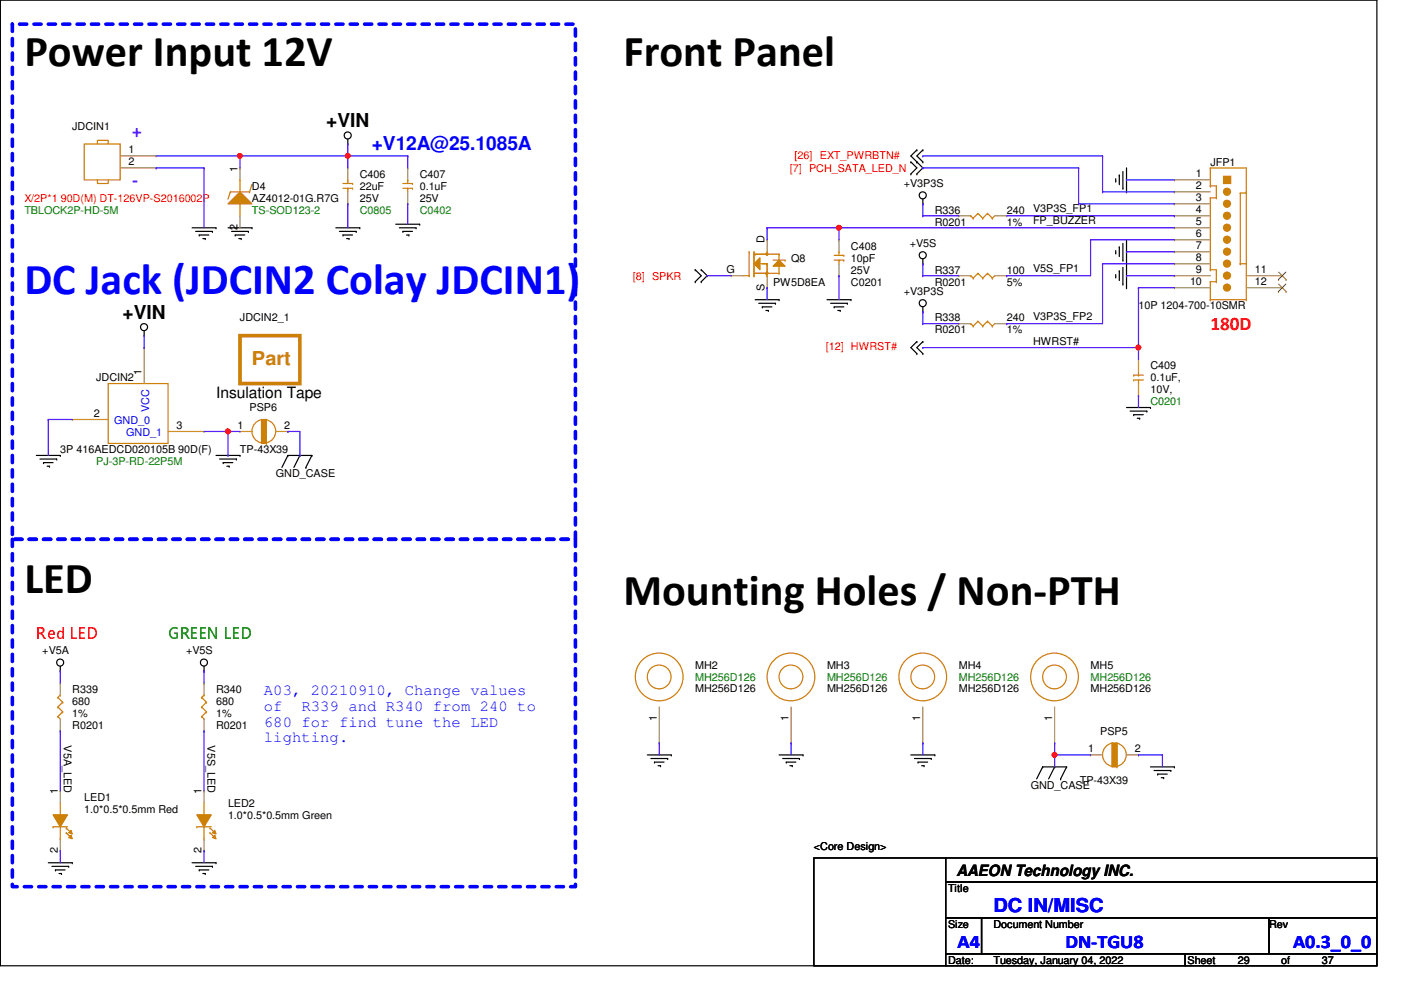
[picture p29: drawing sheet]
<svg xmlns="http://www.w3.org/2000/svg" width="297mm" height="210mm" viewBox="0 0 297 210" stroke-linecap="round" stroke-linejoin="round" font-family="sans-serif">
<defs><g id="words">
<g font-size="9.4">
<text x="5.2" y="14.1">Power Input 12V</text>
<text x="132.2" y="14.1">Front Panel</text>
<text x="5.2" y="125.8">LED</text>
<text x="132.2" y="128.4">Mounting Holes / Non-PTH</text>
</g>
<text font-size="9.4" fill="#00f" x="5.2" y="62.3">DC Jack (JDCIN2 Colay JDCIN1)</text>
<g font-size="4.1" fill="#8000ff">
<text x="28" y="29.3">+</text>
<text x="28" y="39.5">-</text>
</g>
<g font-size="4.1">
<text x="69.2" y="26.9">+VIN</text>
<text x="26" y="67.6">+VIN</text>
</g>
<g font-size="4.1" fill="#00f">
<text x="78.8" y="31.7">+V12A@25.1085A</text>
<text x="210.6" y="193.3">DC IN/MISC</text>
<text x="203" y="201">A4</text>
<text x="225.9" y="201">DN-TGU8</text>
<text x="274.1" y="201">A0.3_0_0</text>
</g>
<text font-size="4.1" fill="#f00" x="256.6" y="69.9">180D</text>
<text font-size="4.1" fill="#cc8006" x="53.4" y="77.5">Part</text>
<g font-size="3.3">
<text x="45.8" y="84.3">Insulation Tape</text>
<text x="202.8" y="185.7">AAEON Technology INC.</text>
</g>
<text font-size="3.3" fill="#f00" x="7.7" y="135.4">Red LED</text>
<text font-size="3.3" fill="#008000" x="35.6" y="135.4">GREEN LED</text>
<g font-size="3.3" fill="#00f">
<text x="56" y="147.4">A03, 20210910, Change values</text>
<text x="56" y="150.7">of</text>
<text x="56" y="154.1">680 for find tune the LED</text>
<text x="63.9" y="150.7">R339 and R340 from 240 to</text>
<text x="56" y="157.4">lighting.</text>
</g>
<g font-size="2.3">
<text x="15.3" y="27.5">JDCIN1</text>
<text x="27.3" y="32.5">1</text>
<text x="27.3" y="35.1">2</text>
<text x="256.6" y="35.1">JFP1</text>
<text x="50.3" y="36.4" transform="rotate(-90 50.3 36.4)">1</text>
<text x="53.4" y="40.2">D4</text>
<text x="76.3" y="37.7">C406</text>
<text x="76.3" y="40.2">22uF</text>
<text x="89" y="37.7">C407</text>
<text x="89" y="40.2">0.1uF</text>
<text x="191.6" y="39.7">+V3P3S</text>
<text x="253.6" y="37.6">1</text>
<text x="253.6" y="40.1">2</text>
<text x="53.4" y="42.8">AZ4012-01G.R7G</text>
<text x="76.3" y="42.8">25V</text>
<text x="89" y="42.8">25V</text>
<text x="198.2" y="45.3">R336</text>
<text x="198.2" y="47.8">R0201</text>
<text x="213.4" y="45.3">240</text>
<text x="213.4" y="47.8">1%</text>
<text x="219" y="45">V3P3S_FP1</text>
<text x="219" y="47.6">FP_BUZZER</text>
<text x="253.6" y="42.7">3</text>
<text x="253.6" y="45.2">4</text>
<text x="253.6" y="47.8">5</text>
<text x="50.3" y="48.8" transform="rotate(-90 50.3 48.8)">2</text>
<text x="162.1" y="51.6" transform="rotate(-90 162.1 51.6)">D</text>
<text x="180.4" y="52.9">C408</text>
<text x="192.9" y="52.4">+V5S</text>
<text x="253.6" y="50.3">6</text>
<text x="253.6" y="52.8">7</text>
<text x="154" y="57.9">G</text>
<text x="167.7" y="55.5">Q8</text>
<text x="180.4" y="55.5">10pF</text>
<text x="180.4" y="58">25V</text>
<text x="198.2" y="58">R337</text>
<text x="213.4" y="58">100</text>
<text x="219" y="57.7">V5S_FP1</text>
<text x="253.6" y="55.4">8</text>
<text x="253.6" y="57.9">9</text>
<text x="266" y="57.9">11</text>
<text x="162.1" y="61.8" transform="rotate(-90 162.1 61.8)">S</text>
<text x="163.9" y="60.5">PW5D8EA</text>
<text x="180.4" y="60.5">C0201</text>
<text x="191.6" y="62.6">+V3P3S</text>
<text x="198.2" y="60.5">R0201</text>
<text x="213.4" y="60.5">5%</text>
<text x="241.4" y="65.6">10P 1204-700-10SMR</text>
<text x="252.3" y="60.5">10</text>
<text x="266" y="60.5">12</text>
<text x="50.9" y="68.2">JDCIN2_1</text>
<text x="198.2" y="68.2">R338</text>
<text x="198.2" y="70.7">R0201</text>
<text x="213.4" y="68.2">240</text>
<text x="213.4" y="70.7">1%</text>
<text x="219" y="67.9">V3P3S_FP2</text>
<text x="219" y="73.2">HWRST#</text>
<text x="20.4" y="80.9">JDCIN2</text>
<text x="30" y="79.5" transform="rotate(-90 30 79.5)">1</text>
<text x="243.9" y="78.3">C409</text>
<text x="243.9" y="80.9">0.1uF,</text>
<text x="243.9" y="83.4">10V,</text>
<text x="19.9" y="88.4">2</text>
<text x="52.9" y="87.2">PSP6</text>
<text x="37.4" y="90.9">3</text>
<text x="50.4" y="90.9">1</text>
<text x="60.3" y="90.9">2</text>
<text x="12.8" y="96.1">3P 416AEDCD020105B 90D(F)</text>
<text x="50.9" y="96.1">TP-43X39</text>
<text x="58.5" y="101.2">GND_CASE</text>
<text x="9" y="138.8">+V5A</text>
<text x="39.5" y="138.8">+V5S</text>
<text x="147.4" y="141.8">MH2</text>
<text x="175.3" y="141.8">MH3</text>
<text x="203.3" y="141.8">MH4</text>
<text x="231.2" y="141.8">MH5</text>
<text x="15.3" y="146.9">R339</text>
<text x="15.3" y="149.4">680</text>
<text x="45.8" y="146.9">R340</text>
<text x="45.8" y="149.4">680</text>
<text x="147.4" y="146.6">MH256D126</text>
<text x="175.3" y="146.6">MH256D126</text>
<text x="203.3" y="146.6">MH256D126</text>
<text x="231.2" y="146.6">MH256D126</text>
<text x="15.3" y="154.5">R0201</text>
<text x="15.3" y="152">1%</text>
<text x="45.8" y="154.5">R0201</text>
<text x="45.8" y="152">1%</text>
<text x="139.2" y="153" transform="rotate(-90 139.2 153)">1</text>
<text x="167.2" y="153" transform="rotate(-90 167.2 153)">1</text>
<text x="195.1" y="153" transform="rotate(-90 195.1 153)">1</text>
<text x="223.1" y="153" transform="rotate(-90 223.1 153)">1</text>
<text x="233.3" y="155.8">PSP5</text>
<text x="13.5" y="158" transform="rotate(90 13.5 158)">V5A_LED</text>
<text x="44" y="158" transform="rotate(90 44 158)">V5S_LED</text>
<text x="230.7" y="159.5">1</text>
<text x="240.6" y="159.5">2</text>
<text x="218.5" y="167.2">GND_CASE</text>
<text x="228.9" y="166.2">TP-43X39</text>
<text x="12.2" y="168.4" transform="rotate(-90 12.2 168.4)">1</text>
<text x="17.9" y="169.8">LED1</text>
<text x="17.9" y="172.3">1.0*0.5*0.5mm Red</text>
<text x="42.7" y="168.4" transform="rotate(-90 42.7 168.4)">1</text>
<text x="48.3" y="171">LED2</text>
<text x="48.3" y="173.6">1.0*0.5*0.5mm Green</text>
<text x="12.2" y="180.9" transform="rotate(-90 12.2 180.9)">2</text>
<text x="42.7" y="180.9" transform="rotate(-90 42.7 180.9)">2</text>
<text x="172.5" y="180.2">&lt;Core Design&gt;</text>
<text x="201" y="189.1">Title</text>
<text x="201" y="196.7">Size</text>
<text x="210.6" y="196.7">Document Number</text>
<text x="269.1" y="196.7">Rev</text>
<text x="201" y="204.3">Date:</text>
<text x="210.6" y="204.3">Tuesday, January 04, 2022</text>
<text x="251.8" y="204.3">Sheet</text>
<text x="262.5" y="204.3">29</text>
<text x="271.6" y="204.3">of</text>
<text x="280.2" y="204.3">37</text>
</g>
<g font-size="2.3" fill="#f00">
<text x="168.5" y="33.6">[26] EXT_PWRBTN#</text>
<text x="167.5" y="36.4">[7] PCH_SATA_LED_N</text>
<text x="5.2" y="42.8">X/2P*1 90D(M) DT-126VP-S2016002P</text>
<text x="134.2" y="59.3">[8] SPKR</text>
<text x="175.1" y="74.3">[12] HWRST#</text>
</g>
<g font-size="2.3" fill="#008000">
<text x="5.2" y="45.3">TBLOCK2P-HD-5M</text>
<text x="53.4" y="45.3">TS-SOD123-2</text>
<text x="76.3" y="45.3">C0805</text>
<text x="89" y="45.3">C0402</text>
<text x="243.9" y="85.9">C0201</text>
<text x="20.4" y="98.6">PJ-3P-RD-22P5M</text>
<text x="147.4" y="144.4">MH256D126</text>
<text x="175.3" y="144.4">MH256D126</text>
<text x="203.3" y="144.4">MH256D126</text>
<text x="231.2" y="144.4">MH256D126</text>
</g>
<g font-size="2.3" fill="#00c">
<text x="31.6" y="87.4" transform="rotate(-90 31.6 87.4)">VCC</text>
<text x="24.2" y="90">GND_0</text>
<text x="26.8" y="92.5">GND_1</text>
</g>
</g></defs>
<g fill="none" stroke="#000" stroke-width=".25">
<path d="M.1 0h291.8v204.8h-291.8zM73.7 30.5h.1M73.7 29.5v1M193.1 34.3h.1M193.1 36.9h.1M193.1 34.3l1.3 1.3-1.3 1.3M194.4 34.3h.1M194.4 31.8h.1M194.4 36.9h.1M194.4 31.8l-1.3 1.3 2.6 2.5-1.3 1.3M195.7 34.3h.1M195.7 31.8h.1"/>
<path d="M195.7 31.8l-1.3 1.3 1.3 1.2M236.6 38.4h.1M236.6 37.9v.5M237.3 37.1h.1M237.3 37.1v2.1M238.1 39.9h.1M238.1 36.4v3.5M238.8 35.6v5.1M40.7 48.3h5.1M41.5 49.1h3.5M42.2 49.8h.1M42.2 49.8h2.1"/>
<path d="M43 50.6h.5M43.5 50.6h.1M45 49.1h.1M45.8 48.3h.1M48.3 48.3h5.1M49.1 49.1h3.6M49.9 49.8h.1M49.9 49.8h2M50.6 50.6h.5M51.1 50.6h.1M52.7 49.1h.1M53.4 48.3h.1"/>
<path d="M71.2 48.3h5.1M72 49.1h3.5M72.7 49.8h.1M72.7 49.8h2.1M73.5 50.6h.5M74 50.6h.1M75.5 49.1h.1M76.3 48.3h.1M83.9 47.5h5.1M84.7 48.3h3.5M85.4 49.1h.1M85.4 49.1h2.1"/>
<path d="M86.2 49.8h.5M86.7 49.8h.1M88.2 48.3h.1M89 47.5h.1M147.4 59.7h.1M147.4 57.2h.1M147.4 57.2l1.3 1.3-1.3 1.2M148.7 57.2h.1M148.7 59.7h.1M148.7 57.2l1.2 1.3-1.2 1.2M195.7 55.9h.1M195.7 43.2h.1"/>
<path d="M195.7 42.2v1M195.7 54.9v1M236.6 53.6h.1M236.6 58.7h.1M236.6 53.1v.5M236.6 58.2v.5M237.3 52.4h.1M237.3 57.4h.1M237.3 52.4v2M237.3 57.4v2.1M238.1 55.2h.1M238.1 51.6v3.6"/>
<path d="M238.1 56.7v3.5M238.8 40.7h.1M238.8 55.9h.1M238.8 50.8v10.2M30.6 71.2h.1M30.6 70.1v1.1M160.1 63.5h5.1M160.9 64.3h3.5M161.6 65.1h.1M161.6 65.1h2.1M162.4 65.8h.5M162.9 65.8h.1"/>
<path d="M164.4 64.3h.1M165.2 63.5h.1M175.3 63.5h5.1M176.1 64.3h3.6M176.9 65.1h.1M176.9 65.1h2M177.6 65.8h.5M178.1 65.8h.1M179.7 64.3h.1M180.4 63.5h.1M194.4 75h.1M194.4 72.4h.1"/>
<path d="M194.4 72.4l-1.3 1.3 1.3 1.3M195.7 66.1h.1M195.7 75h.1M195.7 72.4h.1M195.7 65.1v1M195.7 72.4l-1.3 1.3 1.3 1.3M238.1 60.2h.1M238.8 61h.1M7.7 96.6h5.1M8.5 97.3h3.5M9.2 98.1h.1M9.2 98.1h2.1"/>
<path d="M10 98.8h.5M10.5 98.8h.1M12 97.3h.1M12.8 96.6h.1M45.8 96.6h5.1M46.6 97.3h3.5M47.3 98.1h.1M47.3 98.1h2.1M48.1 98.8h.5M48.6 98.8h.1M50.1 97.3h.1M50.9 96.6h.1"/>
<path d="M61 96.6h.1M61 96.6h5.1M61 96.6l-1.2 2.5M63.6 96.6h.1M63.6 96.6l-1.3 2.5M64.9 99.1h.1M66.1 96.6h.1M66.1 96.6l-1.2 2.5M238.8 86.4h5.1M239.6 87.2h3.6M240.4 87.9h.1M240.4 87.9h2"/>
<path d="M241.1 88.7h.5M241.6 88.7h.1M243.2 87.2h.1M243.9 86.4h.1M12.8 142.3h.1M12.8 141.3v1M43.3 142.3h.1M43.3 141.3v1M137.2 160.1h5.1M138 160.8h3.6M138.8 161.6h.1M138.8 161.6h2"/>
<path d="M139.5 162.3h.5M140 162.3h.1M141.6 160.8h.1M142.3 160.1h.1M165.2 160.1h5.1M165.9 160.8h3.6M166.7 161.6h.1M166.7 161.6h2M167.5 162.3h.5M168 162.3h.1M169.5 160.8h.1M170.3 160.1h.1"/>
<path d="M193.1 160.1h5.1M193.9 160.8h3.5M194.6 161.6h.1M194.6 161.6h2.1M195.4 162.3h.5M195.9 162.3h.1M197.4 160.8h.1M198.2 160.1h.1M221.1 162.6h.1M221.1 162.6h5M221.1 162.6l-1.3 2.5M223.6 162.6h.1"/>
<path d="M223.6 162.6l-1.3 2.5M224.9 165.1h.1M226.1 162.6h.1M226.1 162.6l-1.2 2.5M243.9 162.6h5.1M244.7 163.4h3.5M245.4 164.1h.1M245.4 164.1h2.1M246.2 164.9h.5M246.7 164.9h.1M248.2 163.4h.1M249 162.6h.1"/>
<path d="M10.2 182.9h5.1M11 183.7h3.6M11.8 184.4h.1M11.8 184.4h2M12.5 185.2h.5M13 185.2h.1M14.6 183.7h.1M15.3 182.9h.1M40.7 182.9h5.1M41.5 183.7h3.5M42.2 184.4h.1M42.2 184.4h2.1"/>
<path d="M43 185.2h.5M43.5 185.2h.1M45 183.7h.1M45.8 182.9h.1M172.5 181.9h28v22.9h-28zM200.5 181.9h91.4v5.1h-91.4zM200.5 187h91.4v7.6h-91.4zM200.5 194.6h7.6v7.6h-7.6zM208.1 194.6h61v7.6h-61zM269.1 194.6h22.8v7.6h-22.8zM200.5 202.2h50.8v2.6h-50.8zM251.3 202.2h40.6v2.6h-40.6z"/>
<circle cx="73.7" cy="28.7" r=".75"/>
<circle cx="195.6" cy="54.1" r=".75"/>
<circle cx="195.6" cy="41.4" r=".75"/>
<circle cx="30.5" cy="69.4" r=".75"/>
<circle cx="195.6" cy="64.3" r=".75"/>
<circle cx="12.8" cy="140.5" r=".75"/>
<circle cx="43.2" cy="140.5" r=".75"/>
</g>
<path d="M2.6 5.1h119.4v109.2h-119.4zM2.6 114.3h119.4v73.7h-119.4z" fill="none" stroke="#00f" stroke-width=".76" stroke-dasharray="1.5 1.5"/>
<g fill="none" stroke="#cc8006" stroke-width=".25">
<path d="M240.4 79.5h.1M240.4 79.5h2M241.4 79.5h.1M241.4 78.8v.7M55.5 88.9h.1M55.5 89a2.5 2.5 0 0 0-2.1 2.4 2.5 2.5 0 0 0 2.1 2.5M55.5 88.9v5.1M56.4 89a2.5 2.5 0 0 1 2.1 2.4 2.5 2.5 0 0 1-2.1 2.5M56.5 94h.1M56.5 88.9v5.1M240.4 80.6h.1M240.4 80.6h2"/>
<path d="M241.4 81.3h.1M241.4 80.6v.7M12.3 147.9h.1M12.3 151.9h.1M12.3 149.9h.1M12.3 147.9l1 1M12.3 151.9l.5 .5M12.3 149.9l1 1M12.8 147.4h.1M12.8 147.4l-.5 .5M13.3 150.9h.1M13.3 148.9h.1"/>
<path d="M13.3 150.9l-1 1M13.3 148.9l-1 1"/>
<circle cx="139.8" cy="143.5" r="5.1"/>
<circle cx="139.8" cy="143.5" r="2.52"/>
<circle cx="167.7" cy="143.5" r="5.1"/>
<circle cx="167.7" cy="143.5" r="2.52"/>
<circle cx="195.6" cy="143.5" r="5.1"/>
<circle cx="195.6" cy="143.5" r="2.52"/>
<circle cx="223.6" cy="143.5" r="5.1"/>
<circle cx="223.6" cy="143.5" r="2.52"/>
</g>
<g fill="none" stroke="#a84" stroke-width=".25">
<path d="M241.4 76.2h.1M241.4 76.2v2.6M241.4 83.9h.1M241.4 81.3v2.6M12.8 155h.1M12.8 144.8h.1M12.8 144.8v2.6M12.8 152.4v2.6M139.8 157.5h.1M139.8 149.9v7.6M167.7 157.5h.1M167.7 149.9v7.6"/>
<path d="M195.7 157.5h.1M195.7 149.9v7.6M223.6 157.5h.1M223.6 149.9v7.6"/>
</g>
<path d="M55.5 88.9h1v5.1h-1z" fill-rule="evenodd" fill="#cc8006"/>
<g fill="none" stroke="#cc8006" stroke-width=".25">
<path d="M256.6 35.6h.1M256.6 39.4h.1M256.6 35.6h7.6v5.1M256.6 39.4h1.3v2.6M256.6 35.6v3.8M256.6 42h.1M256.6 57.2h.1M256.6 42h1.3M256.6 42v15.2M257.9 42h.1M263 40.9h.1M263 55.9h.1"/>
<path d="M263 55.9h1.2v7.6M263 40.9h1.2M263 40.9v15M264.2 40.7h.1M205.8 68.6h.1M205.8 68.6l.5 .5M206.3 69.1h.1M207.3 68.1h.1M207.3 68.1l-1 1M207.3 68.1l1.1 1M208.4 69.1h.1M209.4 68.1h.1"/>
<path d="M209.4 68.1l1 1M209.4 68.1l-1 1M210.4 69.1h.1M210.9 68.6l-.5 .5M256.6 63.5h.1M256.6 63.5h7.6M264.2 63.5h.1M22.9 81.3h12.7v12.7h-12.7zM55.5 88.9h1v5.1h-1z"/>
</g>
<g fill="none" stroke="#a84" stroke-width=".25">
<path d="M30.6 73.7h.1M30.6 73.7v7.6M203.3 68.6h.1M203.3 68.6h2.5M210.9 68.6h2.5M213.4 68.6h.1M15.3 88.9h.1M15.3 88.9h7.6M35.6 91.5h7.7M43.3 91.5h.1M50.9 91.5h.1M50.9 91.5h2.5"/>
<path d="M58.5 91.5h2.5M61 91.5h.1"/>
</g>
<path d="M259.4 37.4h1.5v1.5h-1.5z" fill-rule="evenodd" fill="#cc8006"/>
<path d="M259.4 37.4h1.5v1.5h-1.5z" fill="none" stroke="#cc8006" stroke-width=".25"/>
<circle cx="260.1" cy="40.7" r=".75" fill="#cc8006"/>
<circle cx="260.1" cy="40.7" r=".75" fill="none" stroke="#cc8006" stroke-width=".25"/>
<circle cx="260.1" cy="43.2" r=".75" fill="#cc8006"/>
<circle cx="260.1" cy="43.2" r=".75" fill="none" stroke="#cc8006" stroke-width=".25"/>
<circle cx="260.1" cy="45.7" r=".75" fill="#cc8006"/>
<circle cx="260.1" cy="45.7" r=".75" fill="none" stroke="#cc8006" stroke-width=".25"/>
<circle cx="260.1" cy="48.3" r=".75" fill="#cc8006"/>
<circle cx="260.1" cy="48.3" r=".75" fill="none" stroke="#cc8006" stroke-width=".25"/>
<circle cx="260.1" cy="50.8" r=".75" fill="#cc8006"/>
<circle cx="260.1" cy="50.8" r=".75" fill="none" stroke="#cc8006" stroke-width=".25"/>
<circle cx="260.1" cy="53.4" r=".75" fill="#cc8006"/>
<circle cx="260.1" cy="53.4" r=".75" fill="none" stroke="#cc8006" stroke-width=".25"/>
<circle cx="260.1" cy="55.9" r=".75" fill="#cc8006"/>
<circle cx="260.1" cy="55.9" r=".75" fill="none" stroke="#cc8006" stroke-width=".25"/>
<circle cx="260.1" cy="58.4" r=".75" fill="#cc8006"/>
<g fill="none" stroke="#cc8006" stroke-width=".25">
<path d="M256.6 57.2h.1M256.6 59.7h.1M256.6 59.7v3.8M256.6 57.2h1.3v2.5M256.6 59.7h1.3M257.9 59.7h.1M264.2 55.9h.1M264.2 40.7v15.2M256.6 63.5h.1"/>
<circle cx="260.1" cy="58.4" r=".75"/>
</g>
<circle cx="260.1" cy="61" r=".75" fill="#cc8006"/>
<circle cx="260.1" cy="61" r=".75" fill="none" stroke="#cc8006" stroke-width=".25"/>
<g fill="none" stroke="#a84" stroke-width=".25">
<path d="M249 38.1h.1M249 38.1h7.6M249 40.7h.1M249 43.2h.1M249 45.8h.1M249 48.3h.1M249 50.8h.1M249 53.4h.1M249 55.9h.1M249 58.5h.1M249 40.7h7.6M249 43.2h7.6"/>
<path d="M249 45.8h7.6M249 48.3h7.6M249 50.8h7.6M249 53.4h7.6M249 55.9h7.6M249 58.5h7.6M264.2 58.5h7.7M271.9 58.5h.1M249 61h.1M249 61h7.6M264.2 61h7.7M271.9 61h.1"/>
</g>
<path d="M271.1 59.3h.1M271.1 57.7l1.6 1.6M272.6 57.7l-1.5 1.6M272.7 59.3h.1M271.1 61.8h.1M271.1 60.2l1.6 1.6M272.6 60.2l-1.5 1.6M272.7 61.8h.1" fill="none" stroke="#804000" stroke-width=".21"/>
<path d="M11.3 172.8h3l-1.5 2.5z" fill="#cc8006"/>
<path d="M11.3 172.8h3l-1.5 2.5zM11.3 175.3h.1M11.3 175.3h3M12.8 172.8h.1M12.8 177.8h.1M12.8 170.2v2.6M12.8 175.3v2.5M14.1 175.6h.1M14.1 175.6l.7 .7" fill="none" stroke="#cc8006" stroke-width=".25"/>
<path d="M14.6 176.6l.5-.5 .2 .7z" fill-rule="evenodd" fill="#cc8006"/>
<path d="M14.1 176.6h.1M14.1 176.6l.7 .7M14.6 176.6l.5-.5 .2 .7z" fill="none" stroke="#cc8006" stroke-width=".25"/>
<path d="M14.6 177.6l.5-.5 .2 .7z" fill-rule="evenodd" fill="#cc8006"/>
<g fill="none" stroke="#cc8006" stroke-width=".25">
<path d="M17.9 30.5h7.6v7.6h-7.6zM20.7 30.5v-.7h2.2v.7M20.7 38.1v.8h2.2v-.8M72.7 38.9h2.1M72.7 39.9h2.1M73.7 38.1h.1M73.7 39.9h.1M73.7 38.1v.8M73.7 39.9v.8M74.8 38.9h.1M74.8 39.9h.1M205.8 45.8h.1"/>
<path d="M205.8 58.5h.1M205.8 45.8l.5 .5M205.8 58.5l.5 .5M206.3 46.3h.1M206.3 59h.1M207.3 45.3h.1M207.3 58h.1M207.3 45.3l-1 1M207.3 45.3l1.1 1M207.3 58l-1 1M207.3 58l1.1 1M208.4 46.3h.1"/>
<path d="M208.4 59h.1M209.4 45.3h.1M209.4 58h.1M209.4 45.3l1 1M209.4 45.3l-1 1M209.4 58l1 1M209.4 58l-1 1M210.4 46.3h.1M210.4 59h.1M210.9 45.8l-.5 .5M210.9 58.5l-.5 .5M235.8 157.5h.1"/>
<path d="M235.8 157.6a2.5 2.5 0 0 0-2 2.4 2.5 2.5 0 0 0 2 2.5M235.8 157.5v5.1M236.8 157.6a2.5 2.5 0 0 1 2 2.4 2.5 2.5 0 0 1-2 2.5M236.8 157.5v5.1M14.6 177.6l.5-.5 .2 .7zM236.8 162.6h.1"/>
</g>
<g fill="none" stroke="#a84" stroke-width=".25">
<path d="M25.5 33.1h7.6M25.5 35.6h7.6M33.1 33.1h.1M33.1 35.6h.1M73.7 35.6h.1M73.7 35.6v2.5M73.7 43.2h.1M73.7 40.7v2.5M203.3 45.8h.1M203.3 58.5h.1M203.3 45.8h2.5M203.3 58.5h2.5"/>
<path d="M210.9 45.8h2.5M210.9 58.5h2.5M213.4 45.8h.1M213.4 58.5h.1M12.8 167.7h.1M12.8 167.7v2.5M12.8 177.8v2.6M12.8 180.4h.1"/>
</g>
<path d="M235.8 157.5h1v5.1h-1z" fill-rule="evenodd" fill="#cc8006"/>
<g fill="none" stroke="#cc8006" stroke-width=".25">
<path d="M42.8 147.9h.1M42.8 151.9h.1M42.8 149.9h.1M42.8 147.9l1 1M42.8 151.9l.5 .5M42.8 149.9l1 1M43.3 147.4h.1M43.3 147.4l-.5 .5M43.8 150.9h.1M43.8 148.9h.1M43.8 150.9l-1 1M43.8 148.9l-1 1"/>
<path d="M235.8 157.5h1v5.1h-1z"/>
</g>
<path d="M43.3 155h.1M43.3 144.8h.1M43.3 144.8v2.6M43.3 152.4v2.6M231.2 160.1h.1M231.2 160.1h2.6M238.8 160.1h2.6M241.4 160.1h.1" fill="none" stroke="#a84" stroke-width=".25"/>
<path d="M41.7 172.8h3.1l-1.5 2.5z" fill="#cc8006"/>
<path d="M41.7 172.8h3.1l-1.5 2.5zM41.7 175.3h.1M41.7 175.3h3.1M43.3 172.8h.1M43.3 177.8h.1M43.3 170.2v2.6M43.3 175.3v2.5M44.5 175.6h.1M44.5 175.6l.8 .7" fill="none" stroke="#cc8006" stroke-width=".25"/>
<path d="M45.5 176.1l.3 .7-.8-.2z" fill-rule="evenodd" fill="#cc8006"/>
<path d="M44.5 176.6h.1M44.5 176.6l.8 .7M45.5 176.1l.3 .7-.8-.2z" fill="none" stroke="#cc8006" stroke-width=".25"/>
<path d="M45.5 177.1l.3 .7-.8-.2z" fill-rule="evenodd" fill="#cc8006"/>
<path d="M176.9 54.1h2M176.9 55.2h2M177.9 53.4h.1M177.9 55.2h.1M177.9 53.4v.7M177.9 55.2v.7M178.9 54.1h.1M178.9 55.2h.1M45.5 177.1l.3 .7-.8-.2z" fill="none" stroke="#cc8006" stroke-width=".25"/>
<path d="M177.9 58.5h.1M177.9 50.8h.1M177.9 50.8v2.6M177.9 55.9v2.6M43.3 167.7h.1M43.3 167.7v2.5M43.3 177.8v2.6M43.3 180.4h.1" fill="none" stroke="#a84" stroke-width=".25"/>
<path d="M159.8 55.9l1.3-1.2v2.5z" fill="#cc8006"/>
<g fill="none" stroke="#cc8006" stroke-width=".25">
<path d="M157.6 58.5h1.2M158.8 58.5h.1M158.8 53.4h.1M158.8 53.4v5.1M159.8 55.9l1.3-1.2v2.5zM159.8 58.5h.1M159.8 53.9h.1M159.8 53.4v5.1M159.8 53.9h2.8M159.8 58h2.8M160.1 53.9h.1M161.1 55.9h1.5"/>
<path d="M162.4 58h.1M162.6 53.9h.1M162.6 55.9h.1M162.6 58.5h.1M162.6 58h.1M162.6 53.4v.5M162.6 55.9v2.6"/>
</g>
<path d="M165.2 55.2l1.3 1.2h-2.6z" fill="#cc8006"/>
<path d="M162.6 58h.1M162.6 53.9h.1M162.6 58h2.6M162.6 53.9h2.6M163.9 55.2h2.6M165.2 55.2l1.3 1.2h-2.6zM165.2 58h.1M165.2 53.9h.1M165.2 53.9v1.3M165.2 56.4v1.6M166.5 55.2h.1" fill="none" stroke="#cc8006" stroke-width=".25"/>
<path d="M162.4 53.7h.4v.3h-.4z" fill-rule="evenodd" fill="#cc8006"/>
<path d="M162.4 53.7h.4v.3h-.4z" fill="none" stroke="#cc8006" stroke-width=".25"/>
<path d="M162.4 57.8h.4v.3h-.4z" fill-rule="evenodd" fill="#cc8006"/>
<path d="M162.4 57.8h.4v.3h-.4z" fill="none" stroke="#cc8006" stroke-width=".25"/>
<path d="M155 58.5h.1M155 58.5h2.6M162.6 50.8h.1M162.6 50.8v2.6M162.6 58.5v2.5M162.6 61h.1" fill="none" stroke="#a84" stroke-width=".25"/>
<path d="M50.9 71.2h12.7v10.1h-12.7z" fill="none" stroke="#cc8006" stroke-width=".76"/>
<path d="M50.9 40.7l2.5 2.5h-5.1z" fill="#cc8006"/>
<g fill="none" stroke="#cc8006" stroke-width=".25">
<path d="M50.9 38.1h.1M50.9 38.1v2.6M53.4 39.2h.1M53.4 39.2l-.5 1.5M85.4 38.9h2.1M85.4 39.9h2.1M86.4 38.1h.1M86.4 39.9h.1M86.4 38.1v.8M86.4 39.9v.8M87.5 38.9h.1M87.5 39.9h.1"/>
<path d="M48.8 40.7h.1M48.8 40.7l-.5 1.5M48.8 40.7h4.1M50.9 40.7l2.5 2.5h-5.1zM50.9 43.2h.1M50.9 43.2v2.6M52.9 40.7h.1"/>
</g>
<path d="M50.9 35.6h.1M50.9 35.6v2.5M86.4 35.6h.1M86.4 35.6v2.5M50.9 48.3h.1M50.9 45.8v2.5M86.4 43.2h.1M86.4 40.7v2.5" fill="none" stroke="#a84" stroke-width=".25"/>
<path d="M33.1 35.6h.1M33.1 35.6h10.2M33.1 33.1h17.8M43.3 35.6h.1M43.3 35.6v12.7M50.9 33.1h.1" fill="none" stroke="#4200ff" stroke-width=".25"/>
<circle cx="50.9" cy="33" r=".49" fill="#f00"/>
<circle cx="50.9" cy="33" r=".49" fill="none" stroke="#f00" stroke-width=".25"/>
<path d="M73.7 30.5h.1M73.7 33.1h.1M73.7 30.5v5.1M73.7 33.1h12.7M86.4 33.1h.1M73.7 43.2h.1M73.7 43.2v5.1" fill="none" stroke="#4200ff" stroke-width=".25"/>
<circle cx="73.7" cy="33" r=".49" fill="#f00"/>
<circle cx="73.7" cy="33" r=".49" fill="none" stroke="#f00" stroke-width=".25"/>
<g fill="none" stroke="#4200ff" stroke-width=".25">
<path d="M50.9 33.1h.1M50.9 33.1v2.5M50.9 33.1h22.8M73.7 33.1h.1M86.4 33.1h.1M86.4 33.1v2.5M238.8 38.1h.1M238.8 38.1h10.2M86.4 43.2h.1M86.4 43.2v4.3M149.9 58.5h.1M149.9 58.5h5.1"/>
<path d="M162.6 48.3h.1M162.6 48.3v2.5M162.6 48.3h86.4M177.9 48.3h.1M213.4 45.8h35.6M238.8 53.4h.1M238.8 53.4h10.2M249 45.8h.1M162.6 61h.1M162.6 61v2.5M10.2 88.9h.1M10.2 88.9v7.7"/>
<path d="M12.8 155h.1M12.8 155v12.7M12.8 180.4h.1M12.8 180.4v2.5M43.3 180.4h.1M43.3 180.4v2.5"/>
</g>
<circle cx="177.9" cy="48.3" r=".49" fill="#f00"/>
<circle cx="177.9" cy="48.3" r=".49" fill="none" stroke="#f00" stroke-width=".25"/>
<path d="M195.7 73.7h.1M195.7 73.7h45.7" fill="none" stroke="#4200ff" stroke-width=".25"/>
<circle cx="241.4" cy="73.7" r=".49" fill="#f00"/>
<circle cx="241.4" cy="73.7" r=".49" fill="none" stroke="#f00" stroke-width=".25"/>
<g fill="none" stroke="#4200ff" stroke-width=".25">
<path d="M195.7 35.6h.1M195.7 33.1h.1M195.7 35.6h33M195.7 33.1h38.1M228.7 35.6h.1M228.7 35.6v7.6M233.8 33.1h.1M233.8 33.1v7.6M177.9 48.3h.1M177.9 58.5h.1M177.9 48.3v2.5M177.9 58.5v5"/>
<path d="M195.7 55.9h.1M195.7 58.5h.1M195.7 43.2h.1M195.7 45.8h.1M195.7 43.2v2.6M195.7 55.9v2.6M195.7 58.5h7.6M195.7 45.8h7.6M213.4 58.5h.1M213.4 58.5h17.8M228.7 43.2h.1M228.7 43.2h20.3"/>
<path d="M231.2 50.8h.1M231.2 50.8h17.8M233.8 55.9h.1M233.8 40.7h.1M233.8 55.9v12.7h-20.4M233.8 55.9h15.2M233.8 40.7h15.2M238.8 58.5h.1M238.8 58.5h10.2M30.6 73.7h.1M30.6 71.2v2.5M195.7 66.1h.1"/>
<path d="M195.7 68.6h.1M195.7 66.1v2.5M195.7 68.6h7.6M213.4 68.6h.1M241.4 61h.1M241.4 73.7h.1M241.4 61v15.2M241.4 61h7.6M241.4 83.9h.1M241.4 83.9v2.5M139.8 157.5h.1M139.8 157.5v2.6"/>
<path d="M167.7 157.5h.1M167.7 157.5v2.6M195.7 157.5h.1M195.7 157.5v2.6M223.6 157.5h.1M223.6 157.5v5.1M223.6 160.1h.1M223.6 160.1h7.6"/>
</g>
<circle cx="223.6" cy="160" r=".49" fill="#f00"/>
<circle cx="223.6" cy="160" r=".49" fill="none" stroke="#f00" stroke-width=".25"/>
<g fill="none" stroke="#4200ff" stroke-width=".25">
<path d="M43.3 91.5h5M48.3 91.5h.1M61 91.5h.1M61 91.5h2.6v5.1M63.6 96.6h.1M12.8 142.3h.1M12.8 142.3v2.5M43.3 142.3h.1M43.3 155h.1M43.3 142.3v2.5M43.3 155v12.7M241.4 160.1h.1"/>
<path d="M241.4 160.1h5.1M246.5 160.1h.1M246.5 160.1v2.5"/>
</g>
<circle cx="48.3" cy="91.5" r=".49" fill="#f00"/>
<circle cx="48.3" cy="91.5" r=".49" fill="none" stroke="#f00" stroke-width=".25"/>
<path d="M231.2 50.8h.1M231.2 50.8v7.7M10.2 88.9h.1M10.2 88.9h5.1M48.3 96.6h.1M48.3 91.5h.1M48.3 91.5v5.1M48.3 91.5h2.6" fill="none" stroke="#4200ff" stroke-width=".25"/>
<circle cx="50.9" cy="33" r=".49" fill="#f00"/>
<circle cx="50.9" cy="33" r=".49" fill="none" stroke="#f00" stroke-width=".25"/>
<circle cx="73.7" cy="33" r=".49" fill="#f00"/>
<circle cx="73.7" cy="33" r=".49" fill="none" stroke="#f00" stroke-width=".25"/>
<circle cx="177.9" cy="48.3" r=".49" fill="#f00"/>
<circle cx="177.9" cy="48.3" r=".49" fill="none" stroke="#f00" stroke-width=".25"/>
<circle cx="241.4" cy="73.7" r=".49" fill="#f00"/>
<circle cx="241.4" cy="73.7" r=".49" fill="none" stroke="#f00" stroke-width=".25"/>
<circle cx="223.6" cy="160" r=".49" fill="#f00"/>
<circle cx="223.6" cy="160" r=".49" fill="none" stroke="#f00" stroke-width=".25"/>
<circle cx="48.3" cy="91.5" r=".49" fill="#f00"/>
<circle cx="48.3" cy="91.5" r=".49" fill="none" stroke="#f00" stroke-width=".25"/>
<use href="#words"/>
</svg>
